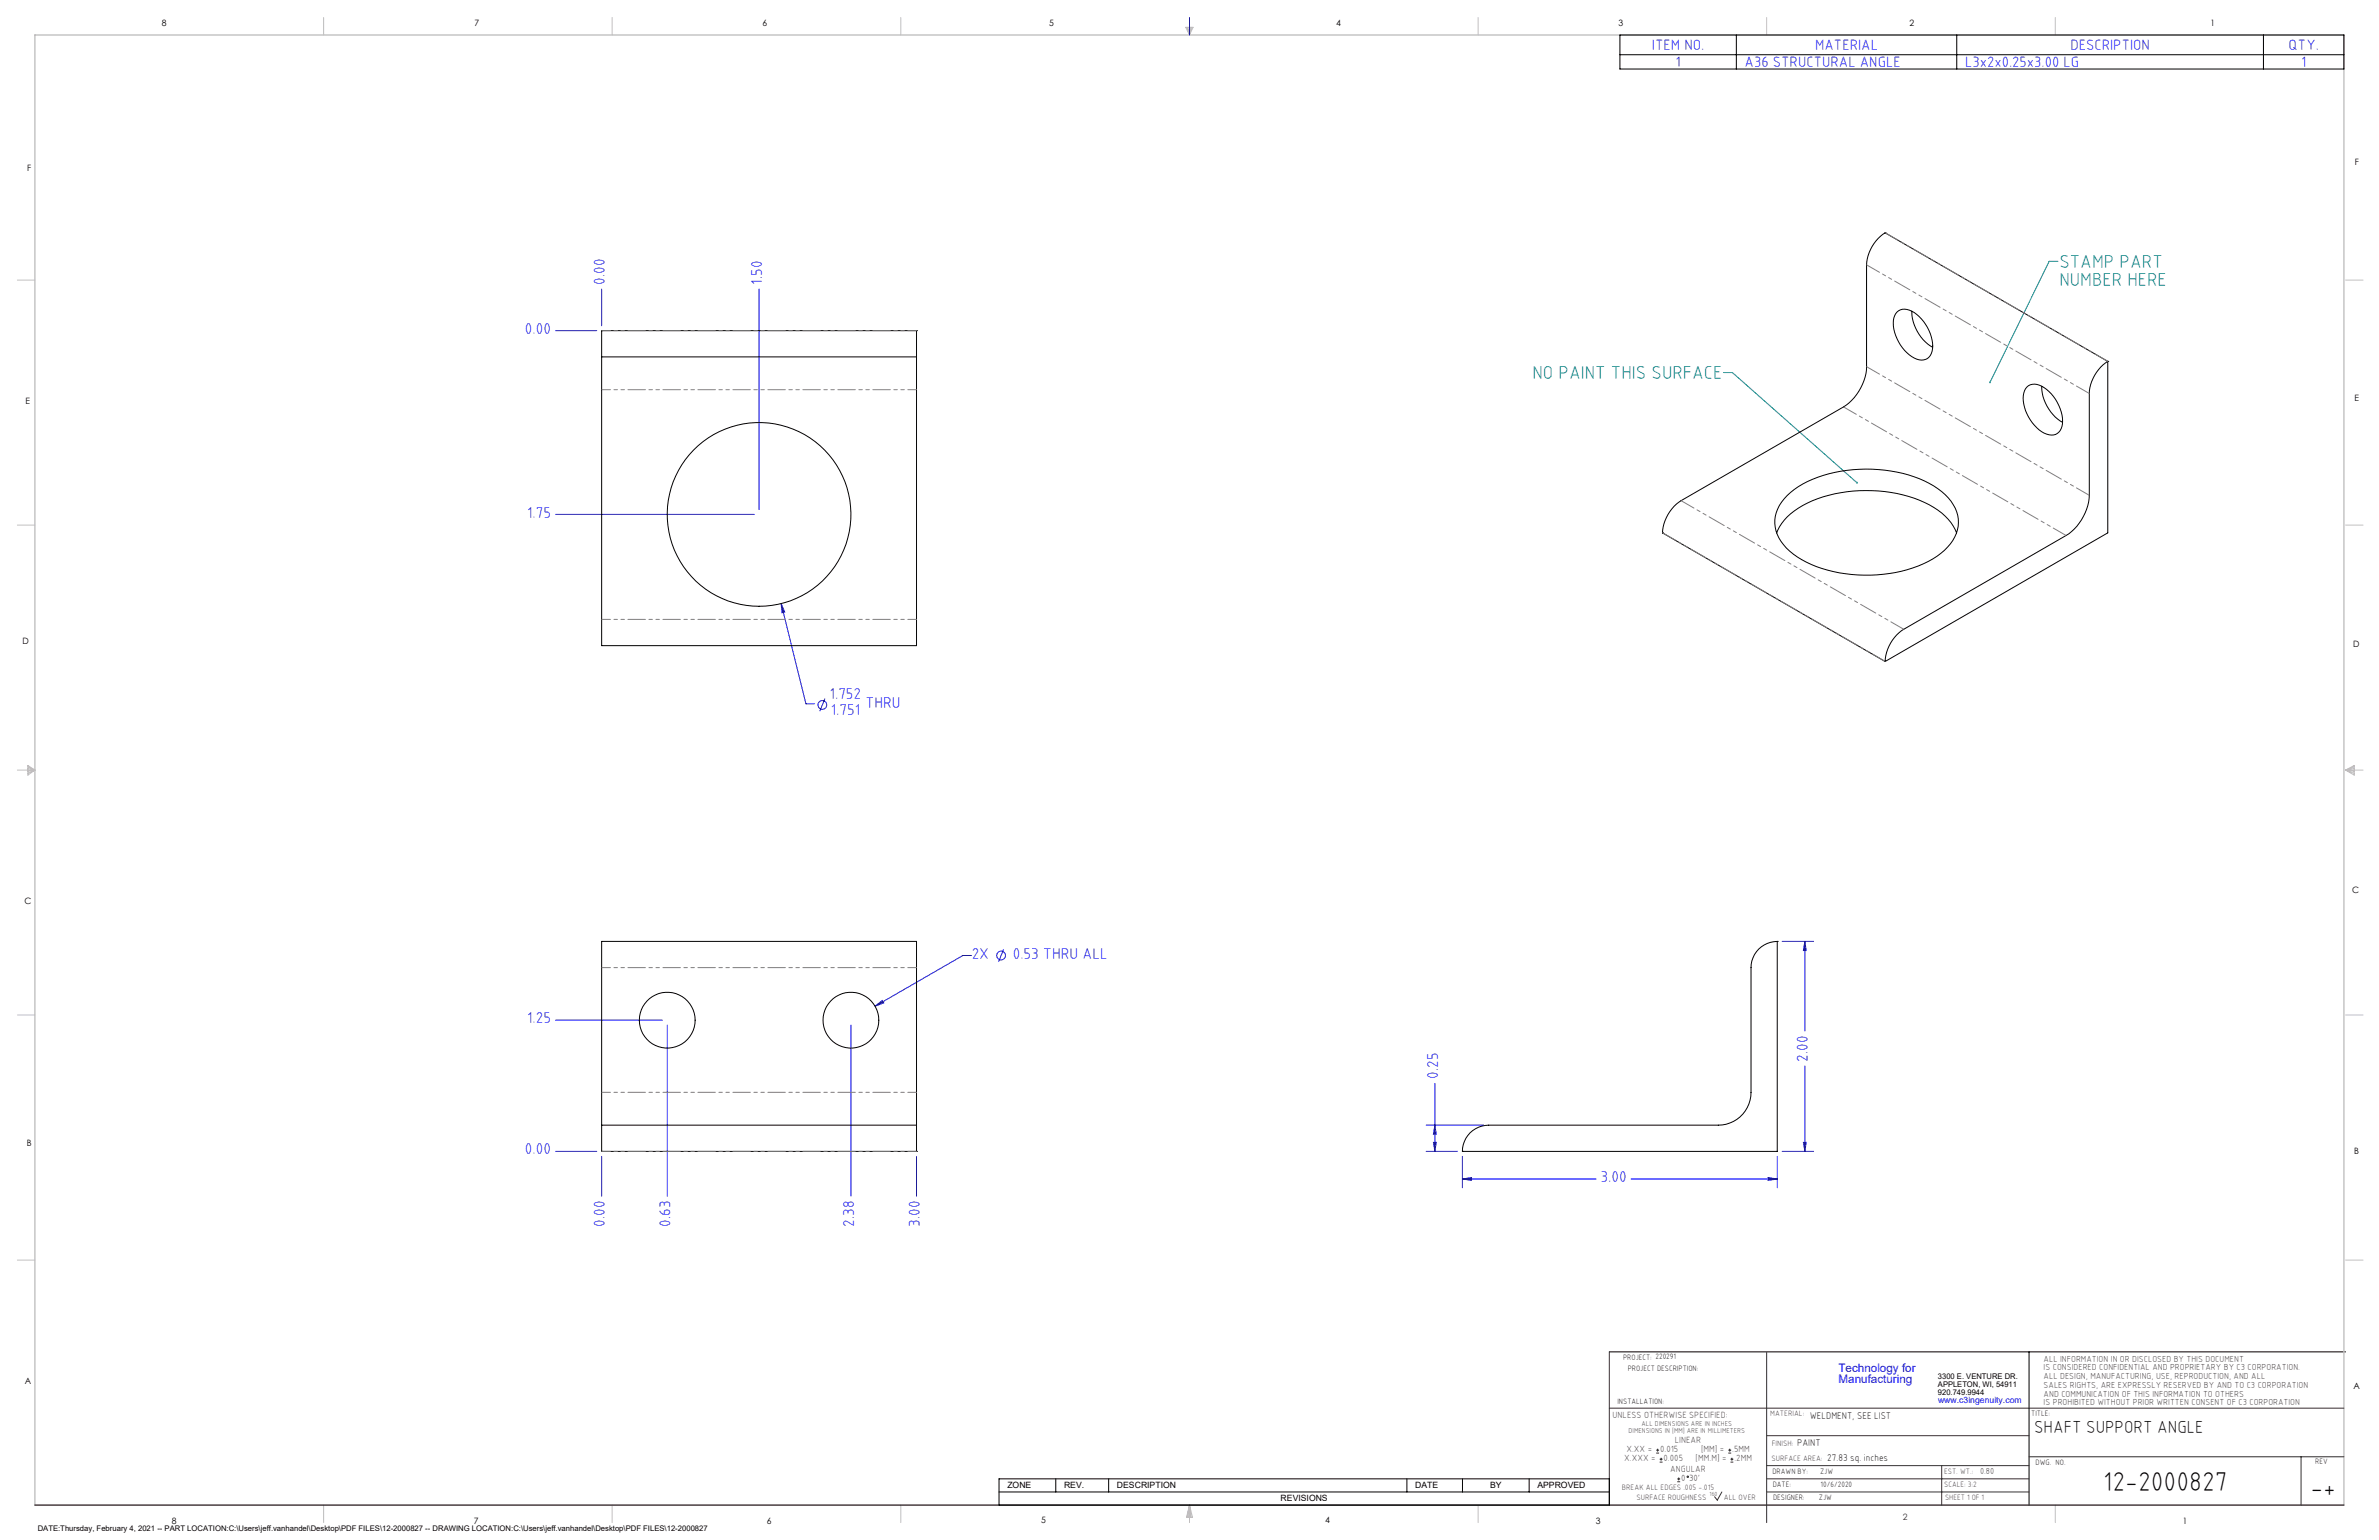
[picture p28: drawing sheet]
<svg xmlns="http://www.w3.org/2000/svg" width="864mm" height="559mm" viewBox="0 0 864 559" stroke-linecap="round" stroke-linejoin="round" font-family="sans-serif">
<defs><g id="words">
<g font-size="9.9">
<text x="763.5" y="541.1">12-2000827</text>
<text x="838.7" y="543.2">-+</text>
</g>
<g font-size="6.8" fill="#008080">
<text x="747.6" y="97.1">STAMP PART</text>
<text x="747.6" y="104">NUMBER HERE</text>
<text x="556.3" y="137.5">NO PAINT THIS SURFACE</text>
</g>
<text font-size="6.3" x="738.4" y="519.9">SHAFT SUPPORT ANGLE</text>
<g font-size="5.7" fill="#00f">
<text x="219.6" y="103.3" transform="rotate(-90 219.6 103.3)">0.00</text>
<text x="276.7" y="103.3" transform="rotate(-90 276.7 103.3)">1.50</text>
<text x="190.6" y="121.1">0.00</text>
<text x="191.4" y="187.8">1.75</text>
<text x="301.2" y="253.6">1.752</text>
<text x="314.2" y="256.9">THRU</text>
<text x="301.6" y="259.3">1.751</text>
<text x="352.7" y="347.8">2X</text>
<text x="367.6" y="347.8">0.53 THRU ALL</text>
<text x="191.3" y="371.3">1.25</text>
<text x="656.3" y="385.2" transform="rotate(-90 656.3 385.2)">2.00</text>
<text x="522" y="391.5" transform="rotate(-90 522 391.5)">0.25</text>
<text x="190.5" y="418.9">0.00</text>
<text x="581" y="428.9">3.00</text>
<text x="219.6" y="445.1" transform="rotate(-90 219.6 445.1)">0.00</text>
<text x="243.4" y="445.1" transform="rotate(-90 243.4 445.1)">0.63</text>
<text x="310" y="445.1" transform="rotate(-90 310 445.1)">2.38</text>
<text x="333.8" y="445.1" transform="rotate(-90 333.8 445.1)">3.00</text>
</g>
<g font-size="5.4" fill="#00f">
<text x="599.7" y="18.1">ITEM NO.</text>
<text x="658.9" y="18.1">MATERIAL</text>
<text x="751.6" y="18.1">DESCRIPTION</text>
<text x="830.8" y="18.1">QTY.</text>
<text x="608.2" y="24.3">1</text>
<text x="633.3" y="24.3">A36 STRUCTURAL ANGLE</text>
<text x="713.3" y="24.3">L3x2x0.25x3.00 LG</text>
<text x="835.3" y="24.3">1</text>
</g>
<g font-size="4.2" fill="#00f">
<text x="667.4" y="497.7">Technology for</text>
<text x="667.4" y="502">Manufacturing</text>
</g>
<g font-size="3.5">
<text x="657" y="514.9">WELDMENT, SEE LIST</text>
<text x="652.4" y="524.7">PAINT</text>
<text x="663.3" y="530.1">27.83 sq. inches</text>
</g>
<g font-size="3.3" fill="#382c30">
<text x="585.4" y="514.4">UNLESS OTHERWISE SPECIFIED:</text>
<text x="590.4" y="526.8">X.XX =</text>
<text x="602.6" y="526.8">0.015</text>
<text x="608" y="523.6">LINEAR</text>
<text x="617.5" y="526.8">[MM] =</text>
<text x="628.8" y="526.8">.5MM</text>
<text x="589.6" y="530.1">X.XXX =</text>
<text x="603.9" y="530.1">0.005</text>
<text x="606.3" y="534">ANGULAR</text>
<text x="615.5" y="530.1">[MM.M] =</text>
<text x="629.6" y="530.1">.2MM</text>
<text x="610.3" y="537.3">0</text>
<text x="613.2" y="537.3">30'</text>
</g>
<g font-size="3.2">
<text x="58.8" y="9.6">8</text>
<text x="172.3" y="9.5">7</text>
<text x="276.8" y="9.5">6</text>
<text x="380.9" y="9.6">5</text>
<text x="485" y="9.5">4</text>
<text x="587.5" y="9.5">3</text>
<text x="693.1" y="9.5">2</text>
<text x="802.4" y="9.5">1</text>
<text x="854.9" y="59.8">F</text>
<text x="9.9" y="62">F</text>
<text x="9.3" y="146.5">E</text>
<text x="854.7" y="145.5">E</text>
<text x="8.2" y="233.6">D</text>
<text x="854.3" y="234.9">D</text>
<text x="8.9" y="328.1">C</text>
<text x="853.9" y="324.1">C</text>
<text x="9.7" y="415.8">B</text>
<text x="854.6" y="418.6">B</text>
<text x="9" y="502">A</text>
<text x="854.3" y="503.9">A</text>
<text x="62.3" y="552.9">8</text>
<text x="172" y="552.9">7</text>
<text x="278.3" y="552.9">6</text>
<text x="377.9" y="552.8">5</text>
<text x="481" y="552.8">4</text>
<text x="579.3" y="552.8">3</text>
<text x="792.4" y="552.8">1</text>
</g>
<g font-size="3.2" fill="#382c30">
<text x="741.9" y="494.1">ALL INFORMATION IN OR DISCLOSED BY THIS DOCUMENT</text>
<text x="741.9" y="497.3">IS CONSIDERED CONFIDENTIAL AND PROPRIETARY BY C3 CORPORATION.</text>
<text x="741.9" y="500.4">ALL DESIGN, MANUFACTURING, USE, REPRODUCTION, AND ALL</text>
<text x="741.9" y="503.6">SALES RIGHTS, ARE EXPRESSLY RESERVED BY AND TO C3 CORPORATION</text>
<text x="741.9" y="506.8">AND COMMUNICATION OF THIS INFORMATION TO OTHERS</text>
<text x="741.9" y="510">IS PROHIBITED WITHOUT PRIOR WRITTEN CONSENT OF C3 CORPORATION</text>
<text x="718.8" y="534.7">0.80</text>
<text x="690.7" y="551.6">2</text>
</g>
<text font-size="3.1" fill="#00f" x="703.5" y="509.2">www.c3ingenuity.com</text>
<g font-size="3.1">
<text x="365.7" y="540">ZONE</text>
<text x="386.3" y="540">REV.</text>
<text x="405.5" y="540">DESCRIPTION</text>
<text x="464.9" y="544.8">REVISIONS</text>
<text x="513.7" y="540">DATE</text>
<text x="540.9" y="540">BY</text>
<text x="558.1" y="540">APPROVED</text>
</g>
<g font-size="2.8">
<text x="589.2" y="493.3">PROJECT: 220291</text>
<text x="590.9" y="497.3">PROJECT DESCRIPTION:</text>
<text x="703.5" y="500.5">3300 E. VENTURE DR.</text>
<text x="703.5" y="503.3">APPLETON, WI, 54911</text>
<text x="587.1" y="509.6">INSTALLATION:</text>
<text x="703.5" y="506.2">920.749.9944</text>
<text x="737.3" y="513.8">TITLE:</text>
<text x="738.9" y="531.5">DWG. NO.</text>
<text x="840.5" y="531.3">REV</text>
<text x="643.4" y="534.9">DRAWN BY:</text>
<text x="643.5" y="539.7">DATE:</text>
<text x="660.7" y="534.7">ZJW</text>
<text x="660.9" y="539.6">10/6/2020</text>
<text x="643.6" y="544.4">DESIGNER:</text>
<text x="660.3" y="544.3">ZJW</text>
<text x="13.7" y="555.5">DATE:Thursday, February 4, 2021 -- PART LOCATION:C:\Users\jeff.vanhandel\Desktop\PDF FILES\12-2000827 -- DRAWING LOCATION:C:\Users\jeff.vanhandel\Desktop\PDF FILES\12-2000827</text>
</g>
<g font-size="2.8" fill="#382c30">
<text x="642.6" y="513.8">MATERIAL:</text>
<text x="643.2" y="524.8">FINISH:</text>
<text x="643.1" y="530.1">SURFACE AREA:</text>
<text x="705.7" y="534.7">EST. WT.:</text>
<text x="705.7" y="539.7">SCALE: 3:2</text>
<text x="588.8" y="540.5">BREAK ALL EDGES .005 -.015</text>
<text x="594" y="544.2">SURFACE ROUGHNESS</text>
<text x="625.8" y="544.2">ALL OVER</text>
<text x="706.1" y="544.4">SHEET 1 OF 1</text>
</g>
<g font-size="2.5" fill="#382c30">
<text x="591.2" y="520.1">DIMENSIONS IN [MM] ARE IN MILLIMETERS</text>
<text x="595.9" y="517.3">ALL DIMENSIONS ARE IN INCHES</text>
</g>
<text font-size="2.2" fill="#382c30" x="620.6" y="542.9">160</text>
</g></defs>
<g fill="none" stroke="#000" stroke-width=".36">
<path d="M588 12.7h262.9v12.3h-262.9zM588 19.9h262.9M630.3 12.7v12.3M710.3 12.7v12.3M821.7 12.7v12.3M584.2 490.5h267.3M736.6 490.5v55.6M362.7 536.6h221.5v9.5h-221.5zM383.3 536.6v4.8M402.4 536.6v4.8M510.7 536.6v4.8M530.9 536.6v4.8"/>
<path d="M555.1 536.6v4.8M362.7 541.4h221.5"/>
</g>
<g fill="none" stroke="#c0c0c0" stroke-width=".36">
<path d="M117.5 6.4v6.3M222.2 6.4v6.3M327 6.4v6.3M430.4 9.9h2.7l-1.3 2.8zM430.9 9.9l.9 2.8M431.2 9.9l.6 2.8M432.1 9.9l-.3 2.8M432.6 9.9l-.8 2.8M536.6 6.4v6.3M641.3 6.4v6.3M746.1 6.4v6.3M6.3 101.6h6.4"/>
<path d="M851.5 101.6h6.3M6.3 190.5h6.4M851.5 190.5h6.3M6.3 279.4h6.4M10.1 277.7l2.6 1.7-2.6 1.9zM10.1 278.2l2.6 1.2M10.1 278.8l2.6 .6M12.7 279.4l-2.6 1.2M12.7 279.4l-2.6 .5M851.5 279.4h6.3M851.5 279.4l3.1 .5M851.5 279.4l3.1 1.2"/>
<path d="M851.5 279.4l3.1-1.7v3.6zM854.6 278.8l-3.1 .6M854.6 278.2l-3.1 1.2M6.3 368.3h6.4M851.5 368.3h6.3M6.3 457.2h6.4M851.5 457.2h6.3M117.5 546.1v6.4M222.2 546.1v6.4M327 546.1v6.4M431.8 546.1v6.4M431.8 546.1l1.1 4.5h-2.2z"/>
<path d="M431.8 546.1l.6 4.5M431.8 546.1l-.9 4.5M431.8 546.1l-.4 4.5M431.8 546.1l.3 4.5M536.6 546.1v6.4M746.1 546.1v6.4"/>
</g>
<path d="M12.7 546.1v-533.4h838.2v533.4" fill="none" stroke="#c0c0c0" stroke-width=".5"/>
<g fill="none" stroke="#00f" stroke-width=".36">
<path d="M431.8 6.4v6.3M201.6 120h15M218.4 104.9v13.3M275.6 104.9v80M201.6 186.7h72.2M283.6 219l1.3 3.1-1 .3zM283.6 219l9 36.4h3.1M299.4 253.5l-1.8 4.6M352.7 346.7h-3.2l-31.9 18.4M364.3 344.5l-1.8 4.5M646.9 341.6h11.5M655.2 341.6l.5 3.3h-1.1z"/>
<path d="M655.2 341.6v32.5M201.6 370.2h38.9M242.2 372v62M308.9 372v62M317.6 365.1l2.7-2.1 .5 .9zM520.9 393.1v24.7M655.2 386.8v31M201.6 417.8h15M218.4 419.6v14.4M332.7 419.6v14.4M517.7 417.8h11.4M517.7 408.3h20.9"/>
<path d="M520.3 414.5h1.1l-.5 3.3zM520.9 408.3l.5 3.3h-1.1zM530.9 419.6v11.4M645.2 419.6v11.4M646.9 417.8h11.5M654.6 414.5h1.1l-.5 3.3zM530.9 427.8l3.3-.5v1zM530.9 427.8h48.5M592.1 427.8h53.1M641.8 427.3l3.4 .5-3.4 .5z"/>
<circle cx="298.5" cy="255.8" r="1.59"/>
<circle cx="363.4" cy="346.7" r="1.59"/>
</g>
<path d="M584.2 490.5v55.6M641.3 490.7v61.8M584.2 511h266.7M641.3 520.9h95.3M641.3 531.8h95.3M641.3 536.6h95.3M704.8 531.8v14.3M736.6 528.6h114.3M835.3 528.6v17.5M625.1 541.4l-1.7 2.9-1-1.2M641.3 541.4h95.3" fill="none" stroke="#382c30" stroke-width=".36"/>
<path d="M12.7 546.1h838.2" fill="none" stroke="#382c30" stroke-width=".5"/>
<path d="M747 94.8h-3.1l-21.5 43.9M625.7 135.2h3.2l45.2 40" fill="none" stroke="#008080" stroke-width=".36"/>
<path d="M722.2 138.5v.6a.35 .35 0 0 0 .5-.4 .35 .35 0 0 0-.5-.2zM673.9 174.8l-.1 .6h.5l-.2-.2 .2 .2 .1-.4z" fill="#008080"/>
<g fill="#00f">
<path d="M317.6 365.1l3.2-1.2-.5-.9zM283.6 219l.3 3.4 1-.3z"/>
<path d="M530.9 427.8l3.3-.5v1zM641.8 427.3l3.4 .5-3.4 .5z"/>
<path d="M654.6 414.5h1.1l-.5 3.3zM655.2 341.6l.5 3.3h-1.1z"/>
<path d="M520.3 414.5h1.1l-.5 3.3zM520.9 408.3l.5 3.3h-1.1z"/>
</g>
<g fill="none" stroke="#000" stroke-width=".36">
<path d="M684.3 84.5a14.8 14.8 0 0 0-6.7 11.6v37a18.7 18.7 0 0 1-8.4 14.6l-59 34a15 15 0 0 0-6.7 11.7M684.3 84.5h.1M684.3 84.5l80.8 46.6M218.4 120h.1M218.4 120v9.5M218.4 120h114.3M332.7 120h.1M332.7 120v9.5M688.7 113.2a4.9 4.9 0 0 1 6.2 .2 15.1 15.1 0 0 1 6.5 14.1 4.1 4.1 0 0 1-6.5 2.4 15 15 0 0 1-7.4-14.5zM694 112.9a15.6 15.6 0 0 0 7.6 13.1M218.4 129.5v104.8h114.3v-104.8M218.4 129.5h114.3"/>
<path d="M765.1 131.1a14.8 14.8 0 0 0-6.7 11.7v36.9a18.8 18.8 0 0 1-8.4 14.6l-58.9 34.1a14.8 14.8 0 0 0-6.8 11.6M765.1 131.1h.1M765.1 131.1v62.3l-80.8 46.6M735.8 140.4a4.8 4.8 0 0 1 6.2 .3 15.1 15.1 0 0 1 6.5 14 4.1 4.1 0 0 1-6.5 2.5 15 15 0 0 1-7.3-14.6zM741.2 140.2a15.5 15.5 0 0 0 7.5 13M648.8 179.8a38.9 38.9 0 0 1 23.9-9.4 48.6 48.6 0 0 1 30.8 6.9 15 15 0 0 1 7.3 13.7 17.5 17.5 0 0 1-9.2 11.8 51.9 51.9 0 0 1-47.6 .3 17.9 17.9 0 0 1-9.6-11.8 12.9 12.9 0 0 1 4.4-11.5zM603.5 193.4h.1M603.5 193.4l80.8 46.6M644.9 193.4a20.6 20.6 0 0 1 11.2-10.9 53 53 0 0 1 44.2 .7 20.5 20.5 0 0 1 9.9 10.2M645.2 341.6a9.5 9.5 0 0 0-9.6 9.5v45.3a11.9 11.9 0 0 1-11.9 11.9h-83.3a9.5 9.5 0 0 0-9.5 9.5M645.2 341.6h.1M645.2 341.6v76.2h-114.3"/>
<path d="M218.4 417.8h.1M218.4 408.3v9.5M218.4 408.3v-66.7h114.3v66.7M218.4 417.8h114.3M218.4 408.3h114.3M332.7 417.8h.1M332.7 408.3v9.5M530.9 417.8h.1"/>
<circle cx="275.6" cy="186.7" r="33.3"/>
<circle cx="242.2" cy="370.2" r="10.1"/>
<circle cx="308.9" cy="370.2" r="10.1"/>
</g>
<path d="M332.7 120h-114.3M332.7 141.4h-114.3M332.7 224.8h-114.3M332.7 351.1h-114.3M332.7 396.4h-114.3M332.7 417.8h-114.3" fill="none" stroke="#808080" stroke-width=".36" stroke-dasharray="6.3 1.3 1.3 1.3 1.3 1.3" stroke-dashoffset="3.2"/>
<path d="M765.2 131.1l-80.9-46.6M758.4 142.8l-80.8-46.7M758.4 179.7l-80.8-46.6M750 194.3l-80.8-46.6M684.4 240l-80.9-46.7M691.1 228.3l-80.8-46.6" fill="none" stroke="#808080" stroke-width=".36" stroke-dasharray="6.3 1.3 1.3 1.3 1.3 1.3" stroke-dashoffset="1"/>
<g fill="none" stroke="#382c30" stroke-width=".36">
<path d="M601.2 527.3h1.1M601.2 526.2h1.1M601.7 525.7v1M602.5 530.5h1M602.5 529.5h1M603 529v1M608.9 537.7h1M608.9 536.6h1M609.4 536.1v1.1M627.4 527.3h1M627.4 526.2h1M627.9 525.7v1"/>
<path d="M628.2 530.5h1M628.2 529.5h1M628.7 529v1"/>
<circle cx="612.7" cy="535.9" r=".27"/>
</g>
<use href="#words"/>
</svg>
